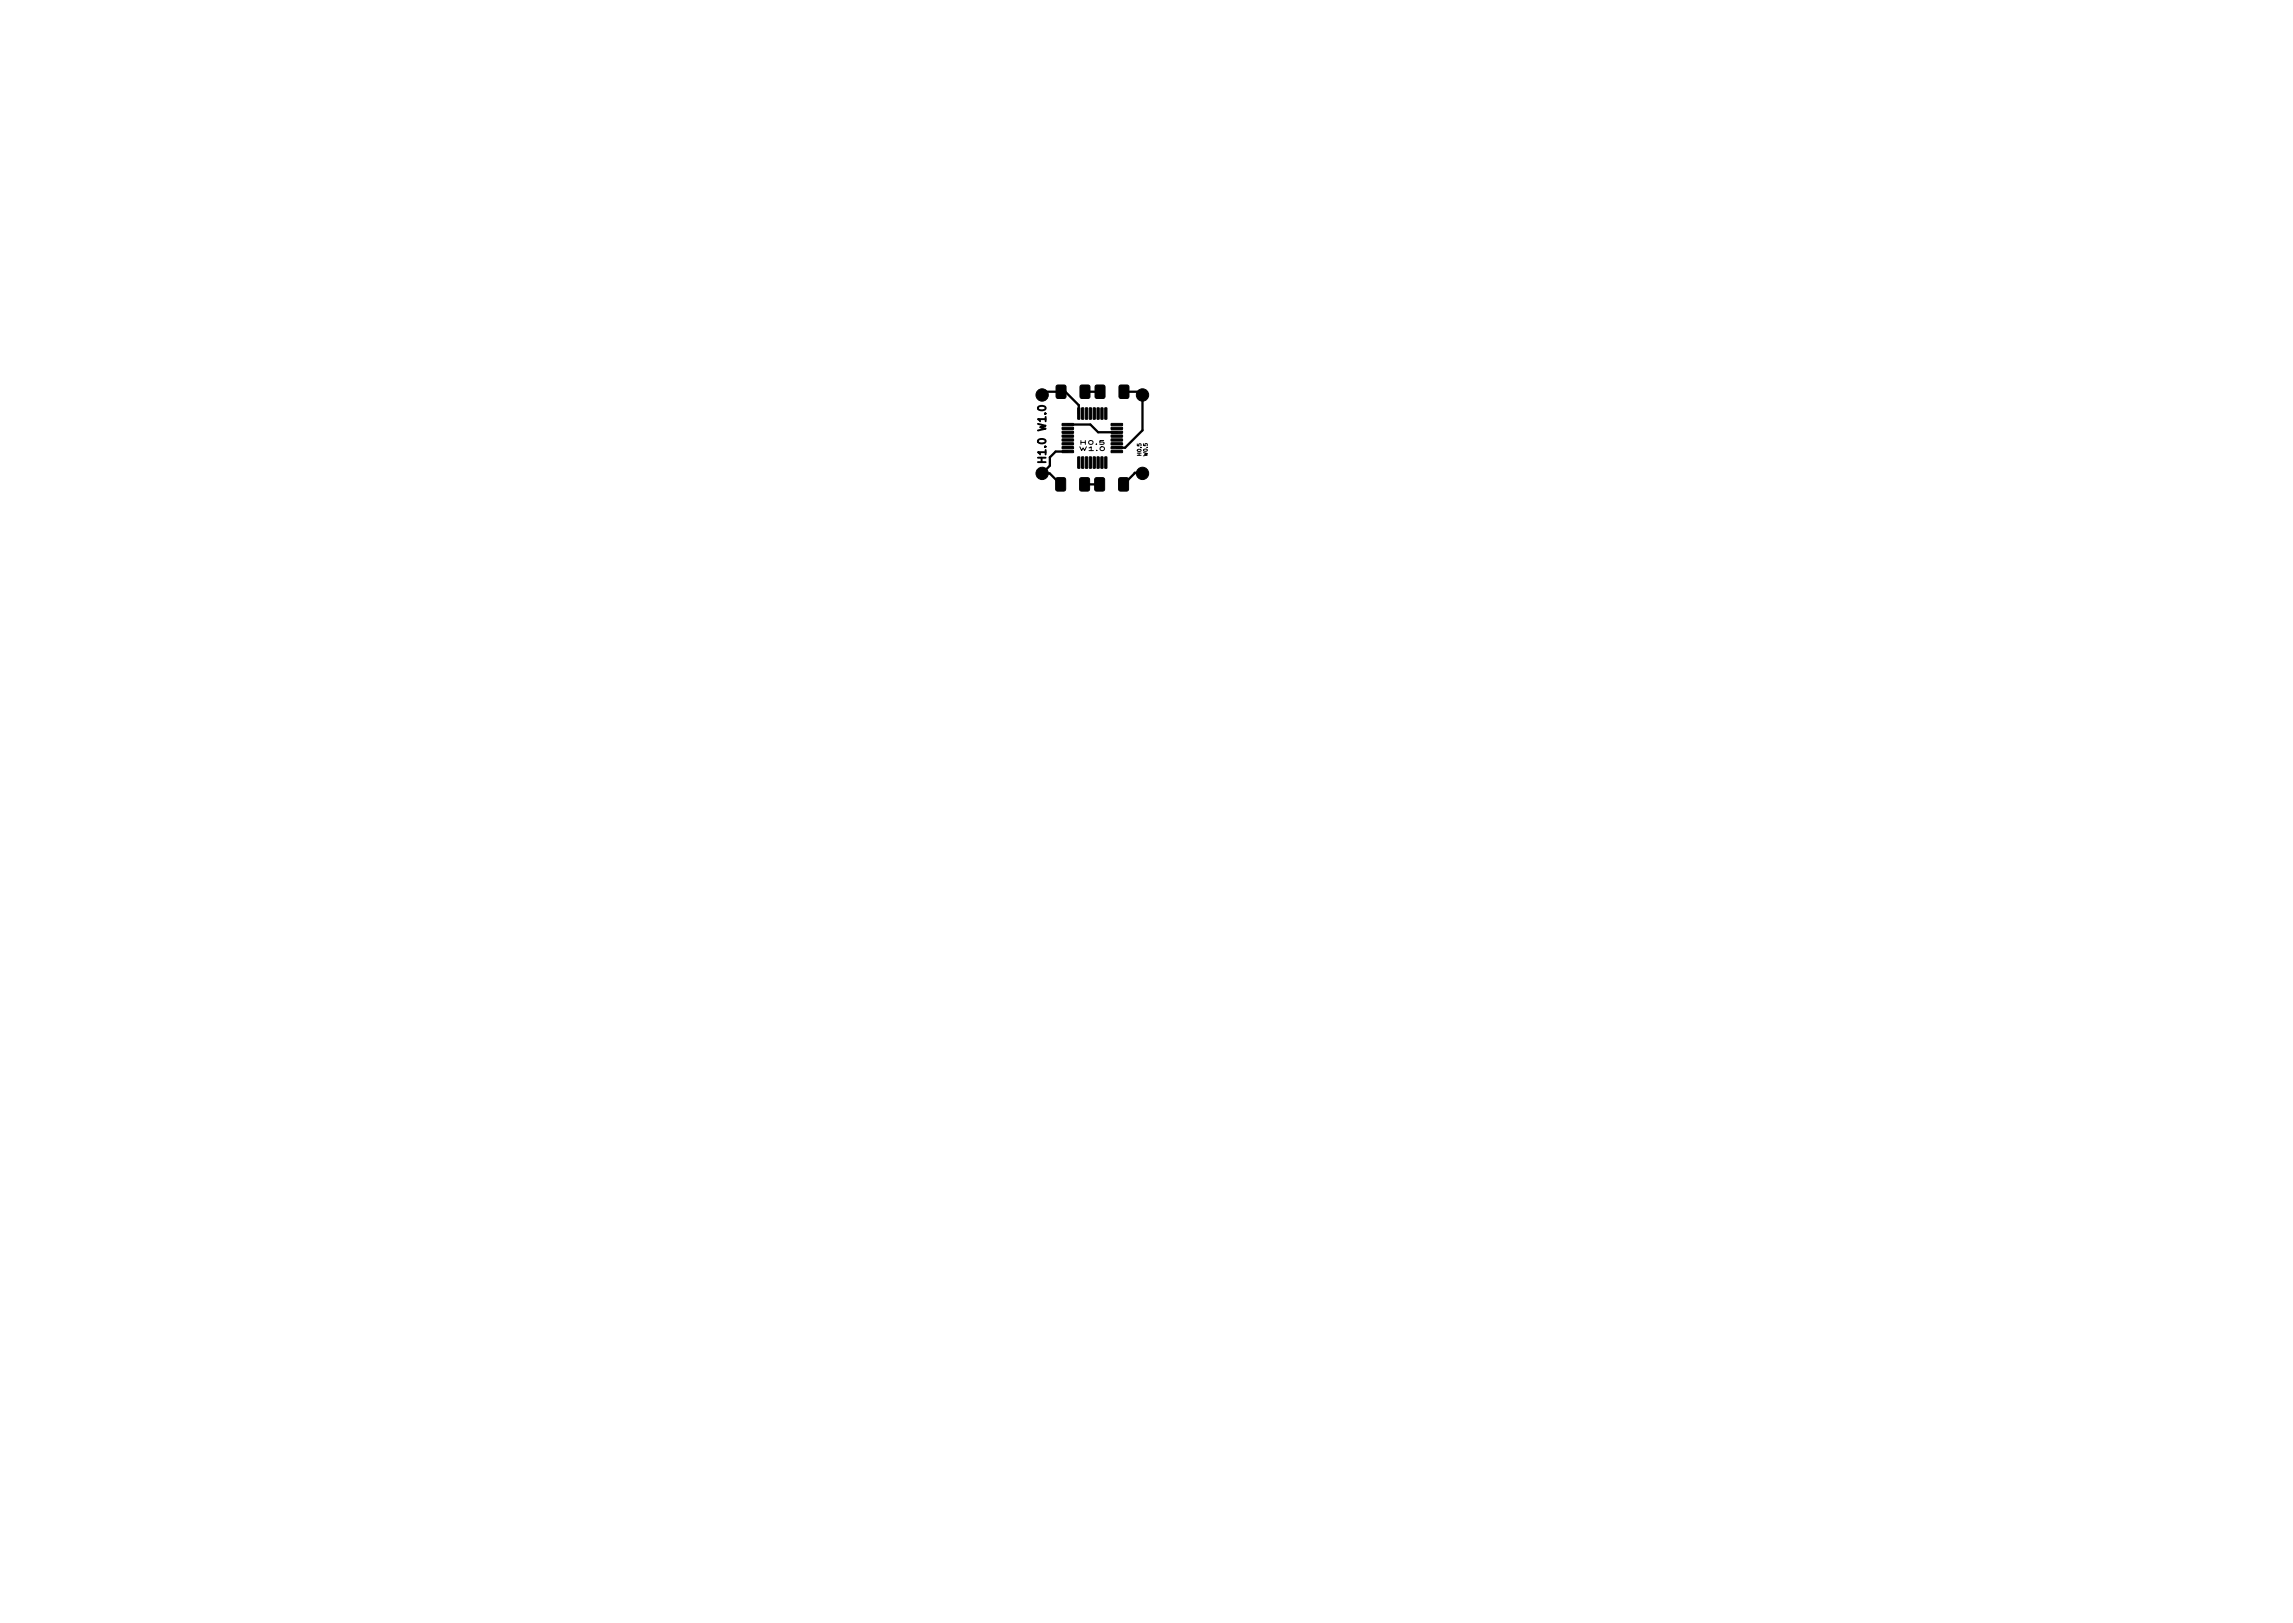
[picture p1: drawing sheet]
<svg xmlns="http://www.w3.org/2000/svg" width="297mm" height="210mm" viewBox="0 0 297 210" stroke-linecap="round" stroke-linejoin="round" font-family="sans-serif">
<defs><g id="words">
<text font-size="1.4" x="135.5" y="59.5" transform="rotate(-90 135.5 59.5)">H1.0 W1.0</text>
<g font-size=".7">
<text x="139.9" y="58.4">W1.0</text>
<text x="140" y="57.6">H0.5</text>
<text x="147.8" y="59" transform="rotate(-90 147.8 59)">H0.5</text>
<text x="148.7" y="59.1" transform="rotate(-90 148.7 59.1)">W0.5</text>
</g>
</g></defs>
<g fill="#000" stroke="#000" stroke-width=".13">
<path d="M137.6 58.4l1.4-.1 .1 .3h-.1h-1.4zM137.6 57.9l1.4-.1 .1 .3h-.1h-1.4zM137.6 57.4l1.4-.1 .1 .3h-.1h-1.4zM137.6 56.9l1.4-.1 .1 .3h-.1h-1.4zM137.6 56.4l1.4-.1 .1 .3h-.1h-1.4zM137.6 55.9l1.4-.1 .1 .3h-.1h-1.4zM137.6 55.4l1.4-.1 .1 .3h-.1h-1.4zM137.6 54.9l1.4-.1 .1 .3h-.1h-1.4zM136.9 49.9h.2h.9l.1 .2-.1 1.5h-.1h-1l-.1-.2zM139.6 52.8l.3 .1v1.3l-.1 .1-.2-.1zM139.6 59.2h.3v1.4l-.1 .1-.2-.1zM140.1 52.8l.3 .1v1.3l-.1 .1-.2-.1z"/>
<path d="M140.1 59.2h.3v1.4l-.1 .1-.2-.1zM140.6 52.8l.3 .1v1.3l-.1 .1-.2-.1zM140.6 59.2h.3v1.4l-.1 .1-.2-.1zM141.1 52.8l.3 .1v1.3l-.1 .1-.2-.1zM141.1 59.2h.3v1.4l-.1 .1-.2-.1zM140 49.9h.2h.9l.1 .2-.1 1.5h-.2h-.9l-.1-.2zM141.6 52.8l.3 .1v1.3l-.1 .1-.2-.1zM141.6 59.2h.3v1.4l-.1 .1-.2-.1zM142.1 52.8l.3 .1v1.3l-.1 .1-.2-.1zM142.1 59.2h.3v1.4l-.1 .1-.2-.1zM142.6 52.8l.3 .1v1.3l-.1 .1-.2-.1zM142.6 59.2h.3v1.4l-.1 .1-.2-.1z"/>
<path d="M143.1 52.8l.3 .1v1.3l-.1 .1-.2-.1zM143.1 59.2h.3v1.4l-.1 .1-.2-.1zM141.9 49.9h.2h1l.1 .2-.1 1.5h-.2h-1v-.2zM143.9 54.9l1.4-.1 .1 .3h-.1h-1.3zM143.9 55.4l1.4-.1 .1 .3h-.1h-1.3zM143.9 55.9l1.4-.1 .1 .3h-.1h-1.3zM143.9 56.4l1.4-.1 .1 .3h-.1h-1.3zM143.9 56.9l1.4-.1 .1 .3h-.1h-1.3zM143.9 57.4l1.4-.1 .1 .3h-.1h-1.3zM143.9 57.9l1.4-.1 .1 .3h-.1h-1.3zM143.9 58.4l1.4-.1 .1 .3h-.1h-1.3zM145 49.9h.2h1v.2v1.5h-.2h-1l-.1-.2z"/>
<path d="M136.8 61.9h.2h1l.1 .2-.1 1.5h-.2h-1v-.2zM139.9 61.9h.2h1l.1 .2-.1 1.5h-.2h-1v-.2zM141.9 61.9h.2h.9l.1 .2-.1 1.5h-.1h-1l-.1-.2zM145 61.9h.2h.9l.1 .2-.1 1.5h-.2h-.9l-.1-.2z"/>
<circle cx="135" cy="51.2" r=".8"/>
<circle cx="148" cy="51.2" r=".8"/>
<circle cx="135" cy="61.3" r=".8"/>
<circle cx="148" cy="61.3" r=".8"/>
</g>
<path d="M135 51.2l.4-.5h2.6l1.8 1.8v1.1M138.3 55h2.9l1 1h2.5M138.3 58.5h-1.5l-.8 .7v1.1l-1 1h1l1.4 1.4M140.5 50.7h2M144.7 56h.1M145.6 50.7h2l.4 .5v4.5l-2.2 2.3h-1.1M140.5 62.7h2M148 61.3l-.1-.1h-.9l-1.5 1.5" fill="none" stroke="#000" stroke-width=".3"/>
<use href="#words"/>
</svg>
